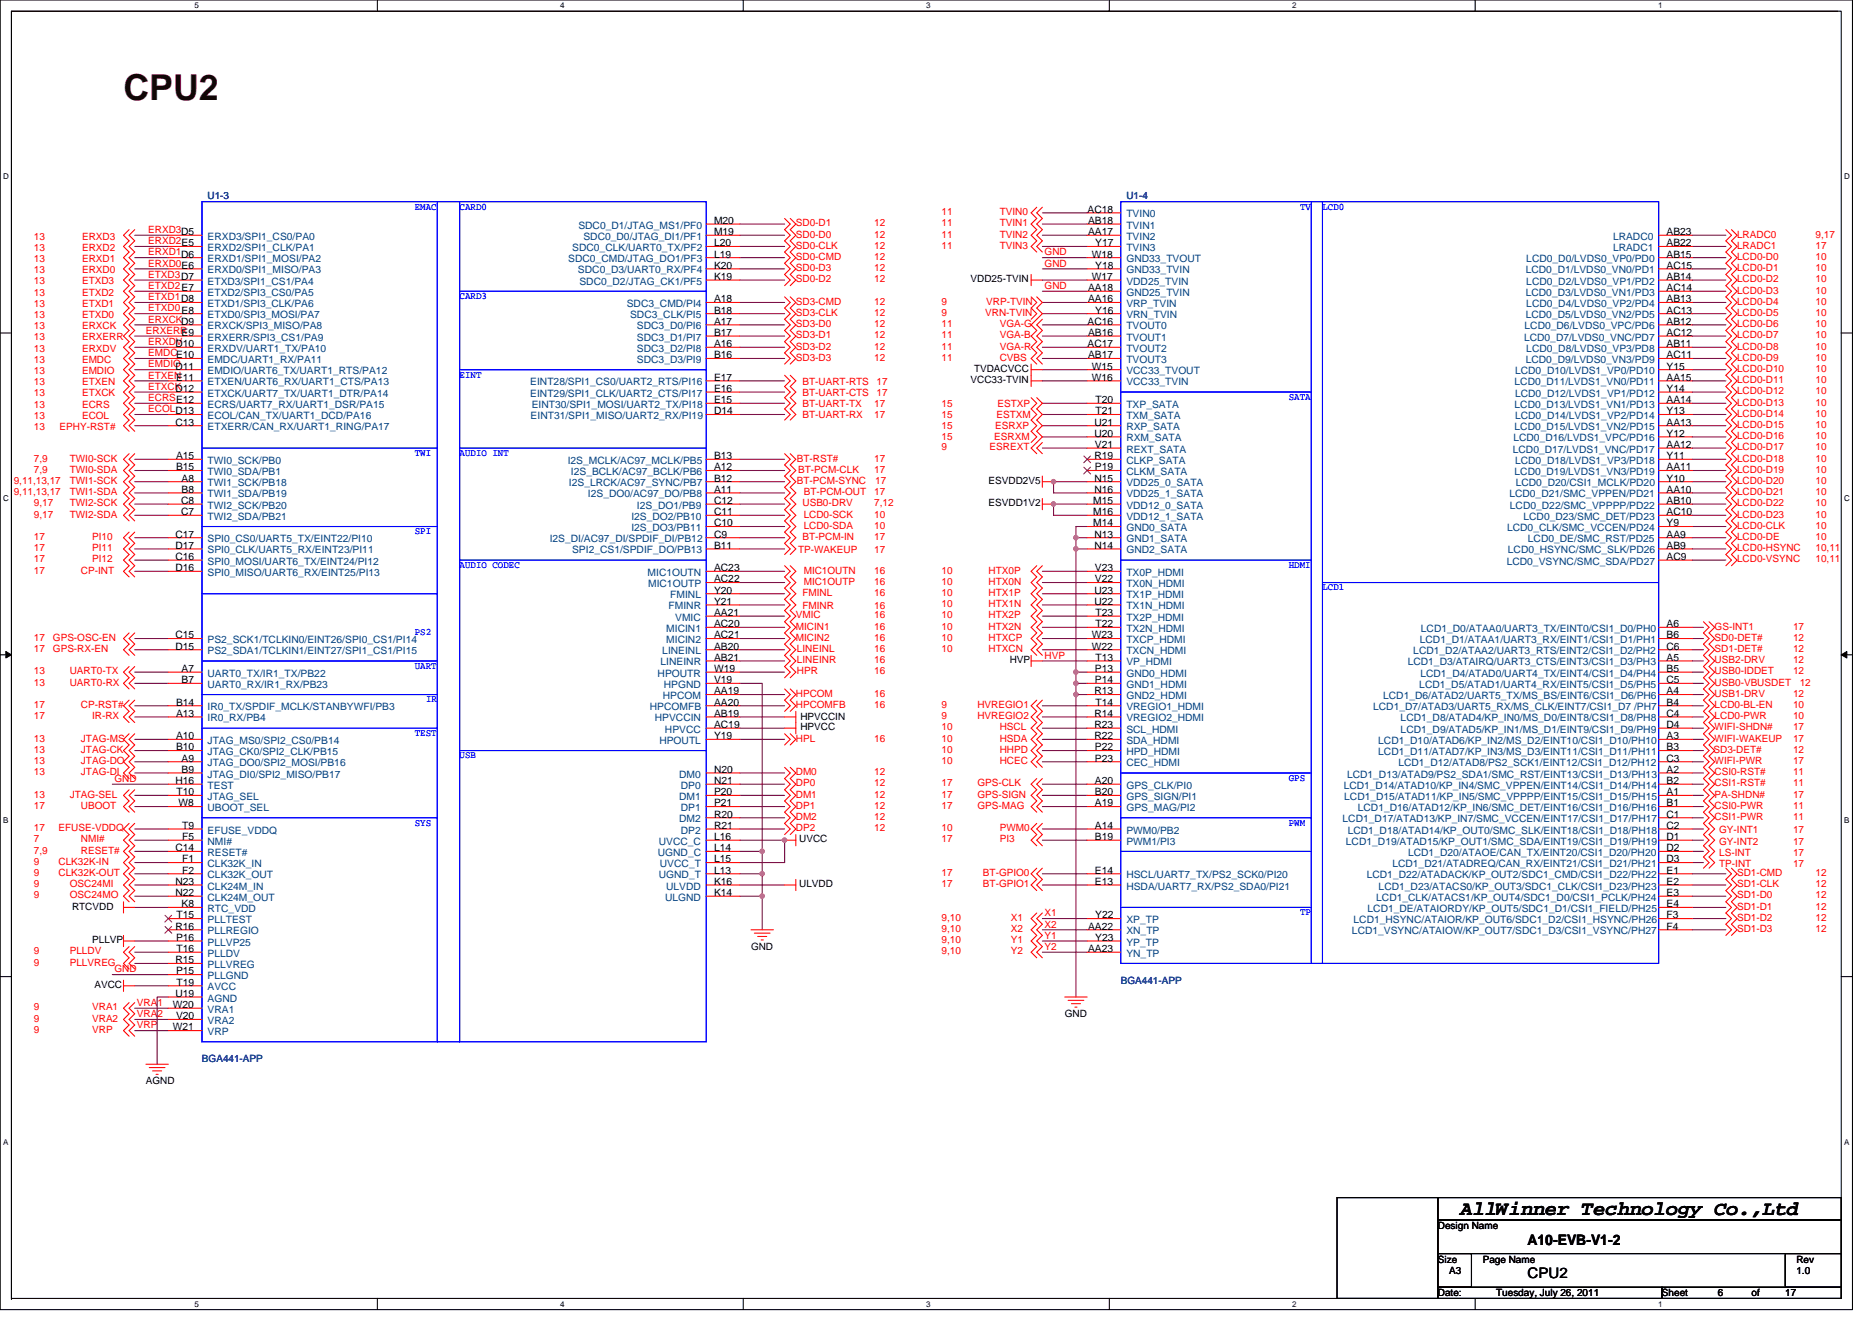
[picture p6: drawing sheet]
<svg xmlns="http://www.w3.org/2000/svg" width="297mm" height="210mm" viewBox="0 0 297 210" stroke-linecap="round" stroke-linejoin="round" font-family="sans-serif">
<defs><g id="words">
<text font-size="5.7" fill="#400000" x="19.6" y="15.8">CPU2</text>
<text font-size="3.2" x="231.7" y="192.8">AllWinner Technology Co.,Ltd</text>
<g font-size="2.3">
<text x="242.4" y="197.5">A10-EVB-V1-2</text>
<text x="242.4" y="202.8">CPU2</text>
</g>
<g font-size="1.6" fill="#000080">
<text x="32.9" y="31.6">U1-3</text>
<text x="178.7" y="31.6">U1-4</text>
<text x="177.8" y="156.1">BGA441-APP</text>
<text x="32" y="168.6">BGA441-APP</text>
</g>
<g font-size="1.6" fill="#00f">
<text x="65.8" y="33.3">EMAC</text>
<text x="72.9" y="33.3">CARD0</text>
<text x="206.3" y="33.3">TV</text>
<text x="209.8" y="33.3">LCD0</text>
<text x="72.9" y="47.5">CARD3</text>
<text x="72.9" y="59.9">EINT</text>
<text x="204.5" y="63.5">SATA</text>
<text x="65.8" y="72.4">TWI</text>
<text x="72.9" y="72.4">AUDIO INT</text>
<text x="65.8" y="84.8">SPI</text>
<text x="72.9" y="90.1">AUDIO CODEC</text>
<text x="204.5" y="90.1">HDMI</text>
<text x="209.8" y="93.7">LCD1</text>
<text x="65.8" y="100.8">PS2</text>
<text x="65.8" y="106.2">UART</text>
<text x="67.6" y="111.5">IR</text>
<text x="65.8" y="116.8">TEST</text>
<text x="72.9" y="120.4">USB</text>
<text x="204.5" y="123.9">GPS</text>
<text x="65.8" y="131">SYS</text>
<text x="204.5" y="131">PWM</text>
<text x="206.3" y="145.3">TP</text>
</g>
<g font-size="1.6">
<text x="113.3" y="35.5">M20</text>
<text x="172.6" y="33.8">AC18</text>
<text x="172.7" y="35.5">AB18</text>
<text x="113.3" y="39.1">L20</text>
<text x="113.3" y="40.9">L19</text>
<text x="113.3" y="37.3">M19</text>
<text x="172.7" y="37.3">AA17</text>
<text x="173.2" y="40.9">W18</text>
<text x="173.8" y="39.1">Y17</text>
<text x="264.4" y="37.3">AB23</text>
<text x="264.4" y="39.1">AB22</text>
<text x="264.4" y="40.9">AB15</text>
<text x="113.3" y="48">A18</text>
<text x="113.3" y="44.4">K19</text>
<text x="113.3" y="42.7">K20</text>
<text x="154" y="44.8">VDD25-TVIN</text>
<text x="172.7" y="46.2">AA18</text>
<text x="172.7" y="48">AA16</text>
<text x="173.2" y="44.4">W17</text>
<text x="173.8" y="42.7">Y18</text>
<text x="264.4" y="44.4">AB14</text>
<text x="264.4" y="48">AB13</text>
<text x="264.4" y="42.7">AC15</text>
<text x="264.4" y="46.2">AC14</text>
<text x="28.8" y="53.3">E9</text>
<text x="113.3" y="49.8">B18</text>
<text x="113.3" y="51.5">A17</text>
<text x="113.3" y="53.3">B17</text>
<text x="172.6" y="51.5">AC16</text>
<text x="172.7" y="53.3">AB16</text>
<text x="173.8" y="49.8">Y16</text>
<text x="264.4" y="49.8">AC13</text>
<text x="264.4" y="51.5">AB12</text>
<text x="264.4" y="53.3">AC12</text>
<text x="27.9" y="55.1">D10</text>
<text x="27.9" y="58.7">D11</text>
<text x="113.3" y="55.1">A16</text>
<text x="113.3" y="56.9">B16</text>
<text x="154.6" y="59">TVDACVCC</text>
<text x="172.6" y="55.1">AC17</text>
<text x="172.7" y="56.9">AB17</text>
<text x="173.2" y="58.7">W15</text>
<text x="264.4" y="55.1">AB11</text>
<text x="264.4" y="56.9">AC11</text>
<text x="264.4" y="58.7">Y15</text>
<text x="27.9" y="62.2">D12</text>
<text x="27.9" y="60.4">E11</text>
<text x="113.3" y="64">E15</text>
<text x="113.3" y="65.8">D14</text>
<text x="113.3" y="60.4">E17</text>
<text x="113.3" y="62.2">E16</text>
<text x="154" y="60.8">VCC33-TVIN</text>
<text x="173.2" y="60.4">W16</text>
<text x="173.8" y="64">T20</text>
<text x="173.8" y="65.8">T21</text>
<text x="264.4" y="62.2">Y14</text>
<text x="264.4" y="65.8">Y13</text>
<text x="264.4" y="60.4">AA15</text>
<text x="264.4" y="64">AA14</text>
<text x="27.9" y="67.5">C13</text>
<text x="173.6" y="67.5">U21</text>
<text x="173.6" y="69.3">U20</text>
<text x="173.7" y="71.1">V21</text>
<text x="264.4" y="67.5">AA13</text>
<text x="264.4" y="69.3">Y12</text>
<text x="264.4" y="71.1">AA12</text>
<text x="27.9" y="72.9">A15</text>
<text x="27.9" y="74.7">B15</text>
<text x="28.8" y="76.4">A8</text>
<text x="113.3" y="74.7">A12</text>
<text x="113.3" y="76.4">B12</text>
<text x="113.3" y="72.9">B13</text>
<text x="156.9" y="76.8">ESVDD2V5</text>
<text x="173.6" y="72.9">R19</text>
<text x="173.6" y="76.4">N15</text>
<text x="173.7" y="74.7">P19</text>
<text x="264.4" y="76.4">Y10</text>
<text x="264.4" y="72.9">Y11</text>
<text x="264.4" y="74.7">AA11</text>
<text x="28.7" y="80">C8</text>
<text x="28.7" y="81.8">C7</text>
<text x="28.8" y="78.2">B8</text>
<text x="113.3" y="80">C12</text>
<text x="113.3" y="78.2">A11</text>
<text x="113.3" y="81.8">C11</text>
<text x="113.3" y="83.5">C10</text>
<text x="156.9" y="80.4">ESVDD1V2</text>
<text x="173.5" y="80">M15</text>
<text x="173.5" y="81.8">M16</text>
<text x="173.5" y="83.5">M14</text>
<text x="173.6" y="78.2">N16</text>
<text x="264.4" y="80">AB10</text>
<text x="264.4" y="78.2">AA10</text>
<text x="264.4" y="81.8">AC10</text>
<text x="264.4" y="83.5">Y9</text>
<text x="27.9" y="85.3">C17</text>
<text x="27.9" y="87.1">D17</text>
<text x="27.9" y="88.9">C16</text>
<text x="113.3" y="85.3">C9</text>
<text x="113.3" y="87.1">B11</text>
<text x="173.6" y="85.3">N13</text>
<text x="173.6" y="87.1">N14</text>
<text x="264.4" y="87.1">AB9</text>
<text x="264.4" y="88.9">AC9</text>
<text x="264.4" y="85.3">AA9</text>
<text x="27.9" y="90.7">D16</text>
<text x="113.3" y="94.2">Y20</text>
<text x="113.3" y="96">Y21</text>
<text x="113.3" y="92.4">AC22</text>
<text x="113.3" y="90.7">AC23</text>
<text x="173.6" y="94.2">U23</text>
<text x="173.6" y="96">U22</text>
<text x="173.7" y="90.7">V23</text>
<text x="173.7" y="92.4">V22</text>
<text x="27.9" y="101.3">C15</text>
<text x="113.3" y="97.8">AA21</text>
<text x="113.3" y="99.5">AC20</text>
<text x="113.3" y="101.3">AC21</text>
<text x="173.2" y="101.3">W23</text>
<text x="173.8" y="97.8">T23</text>
<text x="173.8" y="99.5">T22</text>
<text x="264.4" y="99.5">A6</text>
<text x="264.4" y="101.3">B6</text>
<text x="27.9" y="103.1">D15</text>
<text x="28.8" y="106.7">A7</text>
<text x="113.3" y="103.1">AB20</text>
<text x="113.3" y="104.9">AB21</text>
<text x="113.3" y="106.7">W19</text>
<text x="160.2" y="105.3">HVP</text>
<text x="173.2" y="103.1">W22</text>
<text x="173.7" y="106.7">P13</text>
<text x="173.8" y="104.9">T13</text>
<text x="264.4" y="104.9">A5</text>
<text x="264.4" y="103.1">C6</text>
<text x="264.4" y="106.7">B5</text>
<text x="27.9" y="112">B14</text>
<text x="27.9" y="113.8">A13</text>
<text x="28.8" y="108.4">B7</text>
<text x="113.3" y="110.2">AA19</text>
<text x="113.3" y="113.8">AB19</text>
<text x="113.3" y="112">AA20</text>
<text x="113.3" y="108.4">V19</text>
<text x="173.6" y="110.2">R13</text>
<text x="173.6" y="113.8">R14</text>
<text x="173.7" y="108.4">P14</text>
<text x="173.8" y="112">T14</text>
<text x="264.4" y="113.8">C4</text>
<text x="264.4" y="110.2">A4</text>
<text x="264.4" y="112">B4</text>
<text x="264.4" y="108.4">C5</text>
<text x="27.9" y="117.3">A10</text>
<text x="27.9" y="119.1">B10</text>
<text x="113.3" y="117.3">Y19</text>
<text x="113.3" y="115.5">AC19</text>
<text x="127" y="115.9">HPVCC</text>
<text x="127" y="114.3">HPVCCIN</text>
<text x="173.6" y="115.5">R23</text>
<text x="173.6" y="117.3">R22</text>
<text x="173.7" y="119.1">P22</text>
<text x="264.4" y="115.5">D4</text>
<text x="264.4" y="117.3">A3</text>
<text x="264.4" y="119.1">B3</text>
<text x="27.9" y="124.4">H16</text>
<text x="28.8" y="120.9">A9</text>
<text x="28.8" y="122.7">B9</text>
<text x="113.3" y="124.4">N21</text>
<text x="113.3" y="122.7">N20</text>
<text x="173.7" y="124.4">A20</text>
<text x="173.7" y="120.9">P23</text>
<text x="264.4" y="124.4">B2</text>
<text x="264.4" y="120.9">C3</text>
<text x="264.4" y="122.7">A2</text>
<text x="28" y="126.2">T10</text>
<text x="28.3" y="128">W8</text>
<text x="28.9" y="131.6">T9</text>
<text x="113.3" y="128">P21</text>
<text x="113.3" y="131.6">R21</text>
<text x="113.3" y="126.2">P20</text>
<text x="113.3" y="129.8">R20</text>
<text x="173.7" y="126.2">B20</text>
<text x="173.7" y="128">A19</text>
<text x="173.7" y="131.6">A14</text>
<text x="264.4" y="126.2">A1</text>
<text x="264.4" y="129.8">C1</text>
<text x="264.4" y="128">B1</text>
<text x="264.4" y="131.6">C2</text>
<text x="27.9" y="135.1">C14</text>
<text x="28.9" y="133.3">F5</text>
<text x="28.9" y="136.9">F1</text>
<text x="113.3" y="136.9">L15</text>
<text x="113.3" y="133.3">L16</text>
<text x="113.3" y="135.1">L14</text>
<text x="126.8" y="133.7">UVCC</text>
<text x="173.7" y="133.3">B19</text>
<text x="264.4" y="133.3">D1</text>
<text x="264.4" y="136.9">D3</text>
<text x="264.4" y="135.1">D2</text>
<text x="27.9" y="140.4">N23</text>
<text x="27.9" y="142.2">N22</text>
<text x="28.8" y="144">K8</text>
<text x="28.9" y="138.7">F2</text>
<text x="113.3" y="138.7">L13</text>
<text x="113.3" y="140.4">K16</text>
<text x="113.3" y="142.2">K14</text>
<text x="126.8" y="140.8">ULVDD</text>
<text x="173.7" y="138.7">E14</text>
<text x="173.7" y="140.4">E13</text>
<text x="264.4" y="142.2">E3</text>
<text x="264.4" y="144">E4</text>
<text x="264.4" y="138.7">E1</text>
<text x="264.4" y="140.4">E2</text>
<text x="11.4" y="144.4">RTCVDD</text>
<text x="14.6" y="149.7">PLLVP</text>
<text x="27.9" y="147.6">R16</text>
<text x="27.9" y="149.3">P16</text>
<text x="28" y="145.8">T15</text>
<text x="172.7" y="147.6">AA22</text>
<text x="173.8" y="145.8">Y22</text>
<text x="173.8" y="149.3">Y23</text>
<text x="264.4" y="145.8">F3</text>
<text x="264.4" y="147.6">F4</text>
<text x="27.9" y="152.9">R15</text>
<text x="27.9" y="154.7">P15</text>
<text x="28" y="151.1">T16</text>
<text x="119.2" y="150.8">GND</text>
<text x="172.7" y="151.1">AA23</text>
<text x="15" y="156.8">AVCC</text>
<text x="27.4" y="160">W20</text>
<text x="27.9" y="158.2">U19</text>
<text x="27.9" y="161.8">V20</text>
<text x="28" y="156.4">T19</text>
<text x="168.9" y="161.4">GND</text>
<text x="27.4" y="163.6">W21</text>
<text x="23.2" y="172.1">AGND</text>
<text x="228.2" y="195.1">Design Name</text>
<text x="228.2" y="200.4">Size</text>
<text x="229.9" y="202.2">A3</text>
<text x="235.3" y="200.4">Page Name</text>
<text x="285" y="200.4">Rev</text>
<text x="285" y="202.2">1.0</text>
<text x="228.2" y="205.7">Date:</text>
<text x="237.4" y="205.7">Tuesday, July 26, 2011</text>
<text x="263.7" y="205.7">Sheet</text>
<text x="272.6" y="205.7">6</text>
<text x="277.9" y="205.7">of</text>
<text x="283.3" y="205.7">17</text>
</g>
<g font-size="1.6" fill="#f00">
<text x="126.3" y="35.9">SD0-D1</text>
<text x="138.7" y="35.9">12</text>
<text x="149.4" y="34.1">11</text>
<text x="149.4" y="35.9">11</text>
<text x="158.6" y="34.1">TVIN0</text>
<text x="158.6" y="35.9">TVIN1</text>
<text x="5.4" y="38">13</text>
<text x="5.4" y="39.8">13</text>
<text x="5.4" y="41.6">13</text>
<text x="13" y="38">ERXD3</text>
<text x="13" y="39.8">ERXD2</text>
<text x="13" y="41.6">ERXD1</text>
<text x="23.5" y="37">ERXD3D5</text>
<text x="23.5" y="38.8">ERXD2E5</text>
<text x="23.5" y="40.5">ERXD1D6</text>
<text x="126.3" y="37.7">SD0-D0</text>
<text x="126.3" y="39.5">SD0-CLK</text>
<text x="126.3" y="41.3">SD0-CMD</text>
<text x="138.7" y="37.7">12</text>
<text x="138.7" y="39.5">12</text>
<text x="138.7" y="41.3">12</text>
<text x="149.4" y="37.7">11</text>
<text x="149.4" y="39.5">11</text>
<text x="158.6" y="37.7">TVIN2</text>
<text x="158.6" y="39.5">TVIN3</text>
<text x="165.8" y="40.5">GND</text>
<text x="275.6" y="41.3">LCD0-D0</text>
<text x="275.6" y="37.7">LRADC0</text>
<text x="275.6" y="39.5">LRADC1</text>
<text x="288.1" y="41.3">10</text>
<text x="288.1" y="37.7">9,17</text>
<text x="288.1" y="39.5">17</text>
<text x="5.4" y="43.4">13</text>
<text x="5.4" y="45.1">13</text>
<text x="5.4" y="46.9">13</text>
<text x="13" y="43.4">ERXD0</text>
<text x="13" y="45.1">ETXD3</text>
<text x="13" y="46.9">ETXD2</text>
<text x="23.5" y="42.3">ERXD0E6</text>
<text x="23.5" y="44.1">ETXD3D7</text>
<text x="23.5" y="45.9">ETXD2E7</text>
<text x="23.5" y="47.6">ETXD1D8</text>
<text x="126.3" y="43">SD0-D3</text>
<text x="126.3" y="44.8">SD0-D2</text>
<text x="138.7" y="43">12</text>
<text x="138.7" y="44.8">12</text>
<text x="165.8" y="45.9">GND</text>
<text x="165.8" y="42.3">GND</text>
<text x="275.6" y="43">LCD0-D1</text>
<text x="275.6" y="44.8">LCD0-D2</text>
<text x="275.6" y="46.6">LCD0-D3</text>
<text x="288.1" y="43">10</text>
<text x="288.1" y="44.8">10</text>
<text x="288.1" y="46.6">10</text>
<text x="5.4" y="50.5">13</text>
<text x="5.4" y="52.3">13</text>
<text x="5.4" y="48.7">13</text>
<text x="13" y="50.5">ETXD0</text>
<text x="13" y="52.3">ERXCK</text>
<text x="13" y="48.7">ETXD1</text>
<text x="23.2" y="53">ERXERR</text>
<text x="23.5" y="49.4">ETXD0E8</text>
<text x="23.5" y="51.2">ERXCKD9</text>
<text x="126.3" y="48.4">SD3-CMD</text>
<text x="126.3" y="50.1">SD3-CLK</text>
<text x="126.3" y="51.9">SD3-D0</text>
<text x="126.3" y="53.7">SD3-D1</text>
<text x="138.7" y="48.4">12</text>
<text x="138.7" y="50.1">12</text>
<text x="138.7" y="51.9">12</text>
<text x="138.7" y="53.7">12</text>
<text x="149.4" y="50.1">9</text>
<text x="149.4" y="48.4">9</text>
<text x="149.4" y="51.9">11</text>
<text x="149.4" y="53.7">11</text>
<text x="156.3" y="50.1">VRN-TVIN</text>
<text x="156.5" y="48.4">VRP-TVIN</text>
<text x="158.6" y="51.9">VGA-G</text>
<text x="158.6" y="53.7">VGA-B</text>
<text x="275.6" y="48.4">LCD0-D4</text>
<text x="275.6" y="50.1">LCD0-D5</text>
<text x="275.6" y="51.9">LCD0-D6</text>
<text x="275.6" y="53.7">LCD0-D7</text>
<text x="288.1" y="48.4">10</text>
<text x="288.1" y="50.1">10</text>
<text x="288.1" y="51.9">10</text>
<text x="288.1" y="53.7">10</text>
<text x="5.4" y="55.8">13</text>
<text x="5.4" y="57.6">13</text>
<text x="5.4" y="59.4">13</text>
<text x="5.4" y="54">13</text>
<text x="13" y="55.8">ERXDV</text>
<text x="13" y="57.6">EMDC</text>
<text x="13" y="59.4">EMDIO</text>
<text x="13" y="54">ERXERR</text>
<text x="23.5" y="54.8">ERXDV</text>
<text x="23.5" y="56.5">EMDCE10</text>
<text x="23.5" y="58.3">EMDIO</text>
<text x="126.3" y="55.5">SD3-D2</text>
<text x="126.3" y="57.3">SD3-D3</text>
<text x="138.7" y="55.5">12</text>
<text x="138.7" y="57.3">12</text>
<text x="149.4" y="55.5">11</text>
<text x="149.4" y="57.3">11</text>
<text x="158.6" y="55.5">VGA-R</text>
<text x="158.6" y="57.3">CVBS</text>
<text x="275.6" y="55.5">LCD0-D8</text>
<text x="275.6" y="57.3">LCD0-D9</text>
<text x="275.6" y="59">LCD0-D10</text>
<text x="288.1" y="55.5">10</text>
<text x="288.1" y="57.3">10</text>
<text x="288.1" y="59">10</text>
<text x="5.4" y="61.2">13</text>
<text x="5.4" y="62.9">13</text>
<text x="5.4" y="64.7">13</text>
<text x="13" y="61.2">ETXEN</text>
<text x="13" y="62.9">ETXCK</text>
<text x="13" y="64.7">ECRS</text>
<text x="23.5" y="60.1">ETXEN</text>
<text x="23.5" y="61.9">ETXCK</text>
<text x="23.5" y="63.6">ECRSE12</text>
<text x="23.5" y="65.4">ECOLD13</text>
<text x="127.3" y="61.2">BT-UART-RTS</text>
<text x="127.3" y="62.9">BT-UART-CTS</text>
<text x="127.3" y="64.5">BT-UART-TX</text>
<text x="138.7" y="64.5">17</text>
<text x="139.1" y="61.2">17</text>
<text x="139.1" y="62.9">17</text>
<text x="149.4" y="64.5">15</text>
<text x="158.3" y="64.5">ESTXP</text>
<text x="275.6" y="60.8">LCD0-D11</text>
<text x="275.6" y="62.6">LCD0-D12</text>
<text x="275.6" y="64.4">LCD0-D13</text>
<text x="288.1" y="60.8">10</text>
<text x="288.1" y="62.6">10</text>
<text x="288.1" y="64.4">10</text>
<text x="5.4" y="68.3">13</text>
<text x="5.4" y="66.5">13</text>
<text x="9.5" y="68.3">EPHY-RST#</text>
<text x="13" y="66.5">ECOL</text>
<text x="127.3" y="66.3">BT-UART-RX</text>
<text x="138.7" y="66.3">17</text>
<text x="149.4" y="69.9">15</text>
<text x="149.4" y="68.1">15</text>
<text x="149.4" y="71.5">9</text>
<text x="149.4" y="66.3">15</text>
<text x="157" y="71.5">ESREXT</text>
<text x="157.8" y="69.9">ESRXM</text>
<text x="157.9" y="68.1">ESRXP</text>
<text x="158.1" y="66.3">ESTXM</text>
<text x="275.6" y="69.7">LCD0-D16</text>
<text x="275.6" y="71.5">LCD0-D17</text>
<text x="275.6" y="66.1">LCD0-D14</text>
<text x="275.6" y="67.9">LCD0-D15</text>
<text x="288.1" y="69.7">10</text>
<text x="288.1" y="71.5">10</text>
<text x="288.1" y="66.1">10</text>
<text x="288.1" y="67.9">10</text>
<text x="2.2" y="76.8">9,11,13,17</text>
<text x="5.4" y="73.3">7,9</text>
<text x="5.4" y="75">7,9</text>
<text x="11.1" y="73.3">TWI0-SCK</text>
<text x="11.1" y="75">TWI0-SDA</text>
<text x="11.1" y="76.8">TWI1-SCK</text>
<text x="126.4" y="76.8">BT-PCM-SYNC</text>
<text x="126.4" y="73.3">BT-RST#</text>
<text x="126.6" y="75">BT-PCM-CLK</text>
<text x="138.7" y="73.3">17</text>
<text x="138.7" y="75">17</text>
<text x="138.9" y="76.8">17</text>
<text x="275.6" y="73.3">LCD0-D18</text>
<text x="275.6" y="75">LCD0-D19</text>
<text x="275.6" y="76.8">LCD0-D20</text>
<text x="288.1" y="73.3">10</text>
<text x="288.1" y="75">10</text>
<text x="288.1" y="76.8">10</text>
<text x="2.2" y="78.6">9,11,13,17</text>
<text x="5.4" y="80.4">9,17</text>
<text x="5.4" y="82.1">9,17</text>
<text x="11.1" y="80.4">TWI2-SCK</text>
<text x="11.1" y="82.1">TWI2-SDA</text>
<text x="11.1" y="78.6">TWI1-SDA</text>
<text x="127.3" y="80.4">USB0-DRV</text>
<text x="127.5" y="78.6">BT-PCM-OUT</text>
<text x="127.5" y="82.1">LCD0-SCK</text>
<text x="127.5" y="83.9">LCD0-SDA</text>
<text x="138.7" y="82.1">10</text>
<text x="138.7" y="83.9">10</text>
<text x="138.7" y="80.4">7,12</text>
<text x="138.7" y="78.6">17</text>
<text x="275.6" y="83.9">LCD0-CLK</text>
<text x="275.6" y="78.6">LCD0-D21</text>
<text x="275.6" y="80.4">LCD0-D22</text>
<text x="275.6" y="82.1">LCD0-D23</text>
<text x="288.1" y="83.9">10</text>
<text x="288.1" y="78.6">10</text>
<text x="288.1" y="80.4">10</text>
<text x="288.1" y="82.1">10</text>
<text x="5.4" y="85.7">17</text>
<text x="5.4" y="87.5">17</text>
<text x="5.4" y="89.3">17</text>
<text x="14.6" y="85.7">PI10</text>
<text x="14.6" y="87.5">PI11</text>
<text x="14.6" y="89.3">PI12</text>
<text x="126.6" y="87.8">TP-WAKEUP</text>
<text x="127.3" y="85.7">BT-PCM-IN</text>
<text x="138.7" y="85.7">17</text>
<text x="138.7" y="87.8">17</text>
<text x="275.6" y="85.7">LCD0-DE</text>
<text x="275.6" y="87.5">LCD0-HSYNC</text>
<text x="275.6" y="89.3">LCD0-VSYNC</text>
<text x="288.1" y="87.5">10,11</text>
<text x="288.1" y="89.3">10,11</text>
<text x="288.1" y="85.7">10</text>
<text x="5.4" y="91">17</text>
<text x="12.8" y="91">CP-INT</text>
<text x="127.3" y="94.6">FMINL</text>
<text x="127.5" y="91">MIC1OUTN</text>
<text x="127.5" y="92.8">MIC1OUTP</text>
<text x="138.7" y="91">16</text>
<text x="138.7" y="92.8">16</text>
<text x="138.7" y="94.6">16</text>
<text x="149.4" y="91">10</text>
<text x="149.4" y="92.8">10</text>
<text x="149.4" y="94.6">10</text>
<text x="156.9" y="91">HTX0P</text>
<text x="156.9" y="92.8">HTX0N</text>
<text x="156.9" y="94.6">HTX1P</text>
<text x="5.4" y="101.7">17</text>
<text x="8.4" y="101.7">GPS-OSC-EN</text>
<text x="126.3" y="98.1">VMIC</text>
<text x="126.3" y="99.9">MICIN1</text>
<text x="126.3" y="101.7">MICIN2</text>
<text x="127.3" y="96.7">FMINR</text>
<text x="138.7" y="96.7">16</text>
<text x="138.7" y="98.1">16</text>
<text x="138.7" y="99.9">16</text>
<text x="138.7" y="101.7">16</text>
<text x="149.4" y="96.4">10</text>
<text x="149.4" y="98.1">10</text>
<text x="149.4" y="99.9">10</text>
<text x="149.4" y="101.7">10</text>
<text x="156.9" y="96.4">HTX1N</text>
<text x="156.9" y="98.1">HTX2P</text>
<text x="156.9" y="99.9">HTX2N</text>
<text x="156.9" y="101.7">HTXCP</text>
<text x="272.1" y="99.9">GS-INT1</text>
<text x="272.1" y="101.7">SD0-DET#</text>
<text x="284.5" y="99.9">17</text>
<text x="284.5" y="101.7">12</text>
<text x="5.4" y="103.5">17</text>
<text x="5.4" y="107">13</text>
<text x="8.4" y="103.5">GPS-RX-EN</text>
<text x="11.1" y="107">UART0-TX</text>
<text x="126.4" y="107">HPR</text>
<text x="126.4" y="103.5">LINEINL</text>
<text x="126.4" y="105.3">LINEINR</text>
<text x="138.7" y="107">16</text>
<text x="138.7" y="103.5">16</text>
<text x="138.7" y="105.3">16</text>
<text x="149.4" y="103.5">10</text>
<text x="156.9" y="103.5">HTXCN</text>
<text x="165.8" y="104.5">HVP</text>
<text x="272.1" y="103.5">SD1-DET#</text>
<text x="272.1" y="105.3">USB2-DRV</text>
<text x="272.1" y="107">USB0-IDDET</text>
<text x="284.5" y="103.5">12</text>
<text x="284.5" y="105.3">12</text>
<text x="284.5" y="107">12</text>
<text x="5.4" y="112.4">17</text>
<text x="5.4" y="108.8">13</text>
<text x="11.1" y="108.8">UART0-RX</text>
<text x="12.8" y="112.4">CP-RST#</text>
<text x="126.3" y="110.6">HPCOM</text>
<text x="126.3" y="112.4">HPCOMFB</text>
<text x="138.7" y="110.6">16</text>
<text x="138.7" y="112.4">16</text>
<text x="149.4" y="112.4">9</text>
<text x="155.1" y="112.4">HVREGIO1</text>
<text x="272.1" y="108.8">USB0-VBUSDET</text>
<text x="272.1" y="110.6">USB1-DRV</text>
<text x="272.1" y="112.4">LCD0-BL-EN</text>
<text x="284.5" y="112.4">10</text>
<text x="284.5" y="110.6">12</text>
<text x="285.6" y="108.8">12</text>
<text x="5.4" y="117.7">13</text>
<text x="5.4" y="119.5">13</text>
<text x="5.4" y="114.2">17</text>
<text x="12.8" y="117.7">JTAG-MS</text>
<text x="12.8" y="119.5">JTAG-CK</text>
<text x="14.6" y="114.2">IR-RX</text>
<text x="126.3" y="117.7">HPL</text>
<text x="138.7" y="117.7">16</text>
<text x="149.4" y="114.2">9</text>
<text x="149.4" y="115.9">10</text>
<text x="149.4" y="117.7">10</text>
<text x="149.4" y="119.5">10</text>
<text x="155.1" y="114.2">HVREGIO2</text>
<text x="158.6" y="115.9">HSCL</text>
<text x="158.6" y="117.7">HSDA</text>
<text x="158.6" y="119.5">HHPD</text>
<text x="271.9" y="119.5">SD3-DET#</text>
<text x="272.1" y="114.2">LCD0-PWR</text>
<text x="272.1" y="115.9">WIFI-SHDN#</text>
<text x="272.1" y="117.7">WIFI-WAKEUP</text>
<text x="284.5" y="119.5">12</text>
<text x="284.5" y="114.2">10</text>
<text x="284.5" y="115.9">17</text>
<text x="284.5" y="117.7">17</text>
<text x="5.4" y="121.3">13</text>
<text x="5.4" y="123">13</text>
<text x="12.8" y="121.3">JTAG-DO</text>
<text x="12.8" y="123">JTAG-DI</text>
<text x="18.2" y="124.1">GND</text>
<text x="126.3" y="123">DM0</text>
<text x="126.3" y="124.8">DP0</text>
<text x="138.7" y="123">12</text>
<text x="138.7" y="124.8">12</text>
<text x="149.4" y="124.8">17</text>
<text x="149.4" y="121.3">10</text>
<text x="155.1" y="124.8">GPS-CLK</text>
<text x="158.6" y="121.3">HCEC</text>
<text x="272.1" y="121.3">WIFI-PWR</text>
<text x="272.1" y="123">CSI0-RST#</text>
<text x="272.1" y="124.8">CSI1-RST#</text>
<text x="284.5" y="123">11</text>
<text x="284.5" y="124.8">11</text>
<text x="284.5" y="121.3">17</text>
<text x="5.4" y="131.9">17</text>
<text x="5.4" y="128.4">17</text>
<text x="5.4" y="126.6">13</text>
<text x="9.3" y="131.9">EFUSE-VDDQ</text>
<text x="11.1" y="126.6">JTAG-SEL</text>
<text x="12.8" y="128.4">UBOOT</text>
<text x="126.3" y="130.2">DM2</text>
<text x="126.3" y="131.9">DP2</text>
<text x="126.3" y="126.6">DM1</text>
<text x="126.3" y="128.4">DP1</text>
<text x="138.7" y="130.2">12</text>
<text x="138.7" y="131.9">12</text>
<text x="138.7" y="126.6">12</text>
<text x="138.7" y="128.4">12</text>
<text x="149.4" y="126.6">17</text>
<text x="149.4" y="128.4">17</text>
<text x="149.4" y="131.9">10</text>
<text x="155.1" y="126.6">GPS-SIGN</text>
<text x="155.1" y="128.4">GPS-MAG</text>
<text x="158.6" y="131.9">PWM0</text>
<text x="272.1" y="128.4">CSI0-PWR</text>
<text x="272.1" y="130.2">CSI1-PWR</text>
<text x="272.1" y="126.6">PA-SHDN#</text>
<text x="284.5" y="128.4">11</text>
<text x="284.5" y="130.2">11</text>
<text x="284.5" y="126.6">17</text>
<text x="5.4" y="137.3">9</text>
<text x="5.4" y="135.5">7,9</text>
<text x="5.4" y="133.7">7</text>
<text x="9.3" y="137.3">CLK32K-IN</text>
<text x="12.8" y="135.5">RESET#</text>
<text x="12.8" y="133.7">NMI#</text>
<text x="149.4" y="133.7">17</text>
<text x="158.6" y="133.7">PI3</text>
<text x="272.8" y="132.3">GY-INT1</text>
<text x="272.8" y="134">GY-INT2</text>
<text x="272.8" y="135.8">LS-INT</text>
<text x="272.8" y="137.6">TP-INT</text>
<text x="284.5" y="132.3">17</text>
<text x="284.5" y="134">17</text>
<text x="284.5" y="135.8">17</text>
<text x="284.5" y="137.6">17</text>
<text x="5.4" y="139">9</text>
<text x="5.4" y="140.8">9</text>
<text x="5.4" y="142.6">9</text>
<text x="9.3" y="139">CLK32K-OUT</text>
<text x="11.1" y="140.8">OSC24MI</text>
<text x="11.1" y="142.6">OSC24MO</text>
<text x="149.4" y="139">17</text>
<text x="149.4" y="140.8">17</text>
<text x="156" y="139">BT-GPIO0</text>
<text x="156" y="140.8">BT-GPIO1</text>
<text x="275.6" y="139">SD1-CMD</text>
<text x="275.6" y="142.6">SD1-D0</text>
<text x="275.6" y="140.8">SD1-CLK</text>
<text x="288.1" y="139">12</text>
<text x="288.1" y="142.6">12</text>
<text x="288.1" y="140.8">12</text>
<text x="149.4" y="146.2">9,10</text>
<text x="149.4" y="147.9">9,10</text>
<text x="149.4" y="149.7">9,10</text>
<text x="160.4" y="146.2">X1</text>
<text x="160.4" y="147.9">X2</text>
<text x="160.4" y="149.7">Y1</text>
<text x="165.8" y="147.2">X2</text>
<text x="165.8" y="145.4">X1</text>
<text x="165.8" y="149">Y1</text>
<text x="275.6" y="146.2">SD1-D2</text>
<text x="275.6" y="144.4">SD1-D1</text>
<text x="275.6" y="147.9">SD1-D3</text>
<text x="288.1" y="146.2">12</text>
<text x="288.1" y="144.4">12</text>
<text x="288.1" y="147.9">12</text>
<text x="5.4" y="151.5">9</text>
<text x="5.4" y="153.3">9</text>
<text x="11.1" y="151.5">PLLDV</text>
<text x="11.1" y="153.3">PLLVREG</text>
<text x="18.2" y="154.3">GND</text>
<text x="149.4" y="151.5">9,10</text>
<text x="160.4" y="151.5">Y2</text>
<text x="165.8" y="150.8">Y2</text>
<text x="5.4" y="160.4">9</text>
<text x="14.6" y="160.4">VRA1</text>
<text x="21.7" y="159.7">VRA1</text>
<text x="21.7" y="161.4">VRA2</text>
<text x="5.4" y="162.2">9</text>
<text x="5.4" y="163.9">9</text>
<text x="14.6" y="162.2">VRA2</text>
<text x="14.6" y="163.9">VRP</text>
<text x="21.7" y="163.2">VRP</text>
</g>
<g font-size="1.6" fill="#004080">
<text x="178.7" y="34.5">TVIN0</text>
<text x="32.9" y="38.1">ERXD3/SPI1_CS0/PA0</text>
<text x="32.9" y="39.8">ERXD2/SPI1_CLK/PA1</text>
<text x="32.9" y="41.6">ERXD1/SPI1_MOSI/PA2</text>
<text x="90.2" y="41.6">SDC0_CMD/JTAG_DO1/PF3</text>
<text x="90.8" y="39.8">SDC0_CLK/UART0_TX/PF2</text>
<text x="91.8" y="36.3">SDC0_D1/JTAG_MS1/PF0</text>
<text x="92.6" y="38.1">SDC0_D0/JTAG_DI1/PF1</text>
<text x="178.7" y="36.3">TVIN1</text>
<text x="178.7" y="38.1">TVIN2</text>
<text x="178.7" y="39.8">TVIN3</text>
<text x="178.7" y="41.6">GND33_TVOUT</text>
<text x="242.2" y="41.6">LCD0_D0/LVDS0_VP0/PD0</text>
<text x="255.9" y="38.1">LRADC0</text>
<text x="255.9" y="39.8">LRADC1</text>
<text x="32.9" y="43.4">ERXD0/SPI1_MISO/PA3</text>
<text x="32.9" y="45.2">ETXD3/SPI1_CS1/PA4</text>
<text x="32.9" y="46.9">ETXD2/SPI3_CS0/PA5</text>
<text x="91.7" y="43.4">SDC0_D3/UART0_RX/PF4</text>
<text x="91.9" y="45.2">SDC0_D2/JTAG_CK1/PF5</text>
<text x="178.7" y="43.4">GND33_TVIN</text>
<text x="178.7" y="45.2">VDD25_TVIN</text>
<text x="178.7" y="46.9">GND25_TVIN</text>
<text x="242.1" y="43.4">LCD0_D1/LVDS0_VN0/PD1</text>
<text x="242.1" y="46.9">LCD0_D3/LVDS0_VN1/PD3</text>
<text x="242.2" y="45.2">LCD0_D2/LVDS0_VP1/PD2</text>
<text x="32.9" y="48.7">ETXD1/SPI3_CLK/PA6</text>
<text x="32.9" y="50.5">ETXD0/SPI3_MOSI/PA7</text>
<text x="32.9" y="52.3">ERXCK/SPI3_MISO/PA8</text>
<text x="99.5" y="48.7">SDC3_CMD/PI4</text>
<text x="100" y="50.5">SDC3_CLK/PI5</text>
<text x="101.1" y="52.3">SDC3_D0/PI6</text>
<text x="178.7" y="48.7">VRP_TVIN</text>
<text x="178.7" y="50.5">VRN_TVIN</text>
<text x="178.7" y="52.3">TVOUT0</text>
<text x="241.9" y="52.3">LCD0_D6/LVDS0_VPC/PD6</text>
<text x="242.1" y="50.5">LCD0_D5/LVDS0_VN2/PD5</text>
<text x="242.2" y="48.7">LCD0_D4/LVDS0_VP2/PD4</text>
<text x="32.9" y="54.1">ERXERR/SPI3_CS1/PA9</text>
<text x="32.9" y="55.8">ERXDV/UART1_TX/PA10</text>
<text x="32.9" y="57.6">EMDC/UART1_RX/PA11</text>
<text x="32.9" y="59.4">EMDIO/UART6_TX/UART1_RTS/PA12</text>
<text x="101.1" y="54.1">SDC3_D1/PI7</text>
<text x="101.1" y="55.8">SDC3_D2/PI8</text>
<text x="101.1" y="57.6">SDC3_D3/PI9</text>
<text x="178.7" y="54.1">TVOUT1</text>
<text x="178.7" y="55.8">TVOUT2</text>
<text x="178.7" y="57.6">TVOUT3</text>
<text x="178.7" y="59.4">VCC33_TVOUT</text>
<text x="240.4" y="59.4">LCD0_D10/LVDS1_VP0/PD10</text>
<text x="241.8" y="54.1">LCD0_D7/LVDS0_VNC/PD7</text>
<text x="242.1" y="57.6">LCD0_D9/LVDS0_VN3/PD9</text>
<text x="242.2" y="55.8">LCD0_D8/LVDS0_VP3/PD8</text>
<text x="32.9" y="61.2">ETXEN/UART6_RX/UART1_CTS/PA13</text>
<text x="32.9" y="62.9">ETXCK/UART7_TX/UART1_DTR/PA14</text>
<text x="32.9" y="64.7">ECRS/UART7_RX/UART1_DSR/PA15</text>
<text x="84.1" y="61.2">EINT28/SPI1_CS0/UART2_RTS/PI16</text>
<text x="84.1" y="62.9">EINT29/SPI1_CLK/UART2_CTS/PI17</text>
<text x="84.4" y="64.7">EINT30/SPI1_MOSI/UART2_TX/PI18</text>
<text x="178.7" y="61.2">VCC33_TVIN</text>
<text x="178.7" y="64.7">TXP_SATA</text>
<text x="240.3" y="61.2">LCD0_D11/LVDS1_VN0/PD11</text>
<text x="240.3" y="64.7">LCD0_D13/LVDS1_VN1/PD13</text>
<text x="240.4" y="62.9">LCD0_D12/LVDS1_VP1/PD12</text>
<text x="32.9" y="66.5">ECOL/CAN_TX/UART1_DCD/PA16</text>
<text x="32.9" y="68.3">ETXERR/CAN_RX/UART1_RING/PA17</text>
<text x="84.2" y="66.5">EINT31/SPI1_MISO/UART2_RX/PI19</text>
<text x="178.7" y="66.5">TXM_SATA</text>
<text x="178.7" y="68.3">RXP_SATA</text>
<text x="178.7" y="70.1">RXM_SATA</text>
<text x="178.7" y="71.8">REXT_SATA</text>
<text x="240" y="71.8">LCD0_D17/LVDS1_VNC/PD17</text>
<text x="240.1" y="70.1">LCD0_D16/LVDS1_VPC/PD16</text>
<text x="240.3" y="68.3">LCD0_D15/LVDS1_VN2/PD15</text>
<text x="240.4" y="66.5">LCD0_D14/LVDS1_VP2/PD14</text>
<text x="32.9" y="73.6">TWI0_SCK/PB0</text>
<text x="32.9" y="75.4">TWI0_SDA/PB1</text>
<text x="32.9" y="77.2">TWI1_SCK/PB18</text>
<text x="90.1" y="73.6">I2S_MCLK/AC97_MCLK/PB5</text>
<text x="90.3" y="77.2">I2S_LRCK/AC97_SYNC/PB7</text>
<text x="90.6" y="75.4">I2S_BCLK/AC97_BCLK/PB6</text>
<text x="178.7" y="73.6">CLKP_SATA</text>
<text x="178.7" y="75.4">CLKM_SATA</text>
<text x="178.7" y="77.2">VDD25_0_SATA</text>
<text x="240.3" y="75.4">LCD0_D19/LVDS1_VN3/PD19</text>
<text x="240.4" y="73.6">LCD0_D18/LVDS1_VP3/PD18</text>
<text x="240.5" y="77.2">LCD0_D20/CSI1_MCLK/PD20</text>
<text x="32.9" y="79">TWI1_SDA/PB19</text>
<text x="32.9" y="80.7">TWI2_SCK/PB20</text>
<text x="32.9" y="82.5">TWI2_SDA/PB21</text>
<text x="93.3" y="79">I2S_DO0/AC97_DO/PB8</text>
<text x="100.2" y="82.5">I2S_DO2/PB10</text>
<text x="101.1" y="80.7">I2S_DO1/PB9</text>
<text x="178.7" y="79">VDD25_1_SATA</text>
<text x="178.7" y="80.7">VDD12_0_SATA</text>
<text x="178.7" y="82.5">VDD12_1_SATA</text>
<text x="239.5" y="79">LCD0_D21/SMC_VPPEN/PD21</text>
<text x="239.6" y="80.7">LCD0_D22/SMC_VPPPP/PD22</text>
<text x="241.7" y="82.5">LCD0_D23/SMC_DET/PD23</text>
<text x="32.9" y="86.1">SPI0_CS0/UART5_TX/EINT22/PI10</text>
<text x="32.9" y="87.8">SPI0_CLK/UART5_RX/EINT23/PI11</text>
<text x="32.9" y="89.6">SPI0_MOSI/UART6_TX/EINT24/PI12</text>
<text x="87.2" y="86.1">I2S_DI/AC97_DI/SPDIF_DI/PB12</text>
<text x="90.8" y="87.8">SPI2_CS1/SPDIF_DO/PB13</text>
<text x="100.2" y="84.3">I2S_DO3/PB11</text>
<text x="178.7" y="84.3">GND0_SATA</text>
<text x="178.7" y="86.1">GND1_SATA</text>
<text x="178.7" y="87.8">GND2_SATA</text>
<text x="239.1" y="89.6">LCD0_VSYNC/SMC_SDA/PD27</text>
<text x="239.1" y="84.3">LCD0_CLK/SMC_VCCEN/PD24</text>
<text x="239.3" y="87.8">LCD0_HSYNC/SMC_SLK/PD26</text>
<text x="242.4" y="86.1">LCD0_DE/SMC_RST/PD25</text>
<text x="32.9" y="91.4">SPI0_MISO/UART6_RX/EINT25/PI13</text>
<text x="102.8" y="91.4">MIC1OUTN</text>
<text x="102.8" y="93.2">MIC1OUTP</text>
<text x="106.4" y="95">FMINL</text>
<text x="178.7" y="91.4">TX0P_HDMI</text>
<text x="178.7" y="93.2">TX0N_HDMI</text>
<text x="178.7" y="95">TX1P_HDMI</text>
<text x="105.7" y="100.3">MICIN1</text>
<text x="106.1" y="96.7">FMINR</text>
<text x="107.1" y="98.5">VMIC</text>
<text x="178.7" y="96.7">TX1N_HDMI</text>
<text x="178.7" y="98.5">TX2P_HDMI</text>
<text x="178.7" y="100.3">TX2N_HDMI</text>
<text x="225.5" y="100.3">LCD1_D0/ATAA0/UART3_TX/EINT0/CSI1_D0/PH0</text>
<text x="32.9" y="102.1">PS2_SCK1/TCLKIN0/EINT26/SPI0_CS1/PI14</text>
<text x="32.9" y="103.8">PS2_SDA1/TCLKIN1/EINT27/SPI1_CS1/PI15</text>
<text x="32.9" y="107.4">UART0_TX/IR1_TX/PB22</text>
<text x="104.3" y="107.4">HPOUTR</text>
<text x="104.8" y="105.6">LINEINR</text>
<text x="105.1" y="103.8">LINEINL</text>
<text x="105.7" y="102.1">MICIN2</text>
<text x="178.7" y="102.1">TXCP_HDMI</text>
<text x="178.7" y="103.8">TXCN_HDMI</text>
<text x="178.7" y="105.6">VP_HDMI</text>
<text x="178.7" y="107.4">GND0_HDMI</text>
<text x="223.4" y="105.6">LCD1_D3/ATAIRQ/UART3_CTS/EINT3/CSI1_D3/PH3</text>
<text x="224.3" y="103.8">LCD1_D2/ATAA2/UART3_RTS/EINT2/CSI1_D2/PH2</text>
<text x="225.3" y="102.1">LCD1_D1/ATAA1/UART3_RX/EINT1/CSI1_D1/PH1</text>
<text x="225.4" y="107.4">LCD1_D4/ATAD0/UART4_TX/EINT4/CSI1_D4/PH4</text>
<text x="32.9" y="109.2">UART0_RX/IR1_RX/PB23</text>
<text x="32.9" y="112.7">IR0_TX/SPDIF_MCLK/STANBYWFI/PB3</text>
<text x="103.1" y="112.7">HPCOMFB</text>
<text x="105.2" y="111">HPCOM</text>
<text x="105.3" y="109.2">HPGND</text>
<text x="178.7" y="109.2">GND1_HDMI</text>
<text x="178.7" y="111">GND2_HDMI</text>
<text x="178.7" y="112.7">VREGIO1_HDMI</text>
<text x="217.9" y="112.7">LCD1_D7/ATAD3/UART5_RX/MS_CLK/EINT7/CSI1_D7 /PH7</text>
<text x="219.5" y="111">LCD1_D6/ATAD2/UART5_TX/MS_BS/EINT6/CSI1_D6/PH6</text>
<text x="225.2" y="109.2">LCD1_D5/ATAD1/UART4_RX/EINT5/CSI1_D5/PH5</text>
<text x="32.9" y="114.5">IR0_RX/PB4</text>
<text x="32.9" y="118.1">JTAG_MS0/SPI2_CS0/PB14</text>
<text x="32.9" y="119.8">JTAG_CK0/SPI2_CLK/PB15</text>
<text x="103.9" y="114.5">HPVCCIN</text>
<text x="104.6" y="118.1">HPOUTL</text>
<text x="105.5" y="116.3">HPVCC</text>
<text x="178.7" y="114.5">VREGIO2_HDMI</text>
<text x="178.7" y="116.3">SCL_HDMI</text>
<text x="178.7" y="118.1">SDA_HDMI</text>
<text x="178.7" y="119.8">HPD_HDMI</text>
<text x="218.7" y="118.1">LCD1_D10/ATAD6/KP_IN2/MS_D2/EINT10/CSI1_D10/PH10</text>
<text x="218.7" y="119.8">LCD1_D11/ATAD7/KP_IN3/MS_D3/EINT11/CSI1_D11/PH11</text>
<text x="222.2" y="114.5">LCD1_D8/ATAD4/KP_IN0/MS_D0/EINT8/CSI1_D8/PH8</text>
<text x="222.2" y="116.3">LCD1_D9/ATAD5/KP_IN1/MS_D1/EINT9/CSI1_D9/PH9</text>
<text x="32.9" y="121.6">JTAG_DO0/SPI2_MOSI/PB16</text>
<text x="32.9" y="123.4">JTAG_DI0/SPI2_MISO/PB17</text>
<text x="32.9" y="125.2">TEST</text>
<text x="107.8" y="123.4">DM0</text>
<text x="108" y="125.2">DP0</text>
<text x="178.7" y="125.2">GPS_CLK/PI0</text>
<text x="178.7" y="121.6">CEC_HDMI</text>
<text x="213.2" y="125.2">LCD1_D14/ATAD10/KP_IN4/SMC_VPPEN/EINT14/CSI1_D14/PH14</text>
<text x="213.7" y="123.4">LCD1_D13/ATAD9/PS2_SDA1/SMC_RST/EINT13/CSI1_D13/PH13</text>
<text x="221.9" y="121.6">LCD1_D12/ATAD8/PS2_SCK1/EINT12/CSI1_D12/PH12</text>
<text x="32.9" y="127">JTAG_SEL</text>
<text x="32.9" y="128.7">UBOOT_SEL</text>
<text x="107.8" y="127">DM1</text>
<text x="107.8" y="130.5">DM2</text>
<text x="108" y="128.7">DP1</text>
<text x="178.7" y="127">GPS_SIGN/PI1</text>
<text x="178.7" y="128.7">GPS_MAG/PI2</text>
<text x="213" y="130.5">LCD1_D17/ATAD13/KP_IN7/SMC_VCCEN/EINT17/CSI1_D17/PH17</text>
<text x="213.3" y="127">LCD1_D15/ATAD11/KP_IN5/SMC_VPPPP/EINT15/CSI1_D15/PH15</text>
<text x="215.5" y="128.7">LCD1_D16/ATAD12/KP_IN6/SMC_DET/EINT16/CSI1_D16/PH16</text>
<text x="32.9" y="132.3">EFUSE_VDDQ</text>
<text x="32.9" y="134.1">NMI#</text>
<text x="32.9" y="135.8">RESET#</text>
<text x="32.9" y="137.6">CLK32K_IN</text>
<text x="104.4" y="135.8">UGND_C</text>
<text x="104.5" y="134.1">UVCC_C</text>
<text x="104.7" y="137.6">UVCC_T</text>
<text x="108" y="132.3">DP2</text>
<text x="178.7" y="132.3">PWM0/PB2</text>
<text x="178.7" y="134.1">PWM1/PI3</text>
<text x="213.6" y="134.1">LCD1_D19/ATAD15/KP_OUT1/SMC_SDA/EINT19/CSI1_D19/PH19</text>
<text x="213.8" y="132.3">LCD1_D18/ATAD14/KP_OUT0/SMC_SLK/EINT18/CSI1_D18/PH18</text>
<text x="220.9" y="137.6">LCD1_D21/ATADREQ/CAN_RX/EINT21/CSI1_D21/PH21</text>
<text x="223.4" y="135.8">LCD1_D20/ATAOE/CAN_TX/EINT20/CSI1_D20/PH20</text>
<text x="32.9" y="139.4">CLK32K_OUT</text>
<text x="32.9" y="141.2">CLK24M_IN</text>
<text x="32.9" y="143">CLK24M_OUT</text>
<text x="104.5" y="139.4">UGND_T</text>
<text x="105.5" y="143">ULGND</text>
<text x="105.7" y="141.2">ULVDD</text>
<text x="178.7" y="139.4">HSCL/UART7_TX/PS2_SCK0/PI20</text>
<text x="178.7" y="141.2">HSDA/UART7_RX/PS2_SDA0/PI21</text>
<text x="216.9" y="139.4">LCD1_D22/ATADACK/KP_OUT2/SDC1_CMD/CSI1_D22/PH22</text>
<text x="218.4" y="143">LCD1_CLK/ATACS1/KP_OUT4/SDC1_D0/CSI1_PCLK/PH24</text>
<text x="218.8" y="141.2">LCD1_D23/ATACS0/KP_OUT3/SDC1_CLK/CSI1_D23/PH23</text>
<text x="32.9" y="144.7">RTC_VDD</text>
<text x="32.9" y="146.5">PLLTEST</text>
<text x="32.9" y="148.3">PLLREGIO</text>
<text x="178.7" y="146.5">XP_TP</text>
<text x="178.7" y="148.3">XN_TP</text>
<text x="214.5" y="148.3">LCD1_VSYNC/ATAIOW/KP_OUT7/SDC1_D3/CSI1_VSYNC/PH27</text>
<text x="214.8" y="146.5">LCD1_HSYNC/ATAIOR/KP_OUT6/SDC1_D2/CSI1_HSYNC/PH26</text>
<text x="217" y="144.7">LCD1_DE/ATAIORDY/KP_OUT5/SDC1_D1/CSI1_FIELD/PH25</text>
<text x="32.9" y="150.1">PLLVP25</text>
<text x="32.9" y="151.8">PLLDV</text>
<text x="32.9" y="153.6">PLLVREG</text>
<text x="32.9" y="155.4">PLLGND</text>
<text x="178.7" y="150.1">YP_TP</text>
<text x="178.7" y="151.8">YN_TP</text>
<text x="32.9" y="157.2">AVCC</text>
<text x="32.9" y="159">AGND</text>
<text x="32.9" y="160.7">VRA1</text>
<text x="32.9" y="162.5">VRA2</text>
<text x="32.9" y="164.3">VRP</text>
</g>
<g font-size="1.3">
<text x="30.8" y="1.3">5</text>
<text x="88.9" y="1.3">4</text>
<text x="147" y="1.3">3</text>
<text x="205" y="1.3">2</text>
<text x="263.1" y="1.3">1</text>
<text x=".5" y="28.4">D</text>
<text x="292.6" y="28.4">D</text>
<text x=".5" y="79.5">C</text>
<text x="292.6" y="79.5">C</text>
<text x=".5" y="130.6">B</text>
<text x="292.6" y="130.6">B</text>
<text x=".5" y="181.7">A</text>
<text x="292.6" y="181.7">A</text>
<text x="30.8" y="207.4">5</text>
<text x="88.9" y="207.4">4</text>
<text x="147" y="207.4">3</text>
<text x="205" y="207.4">2</text>
<text x="263.1" y="207.4">1</text>
</g>
</g></defs>
<path d="M0 0h293.9v207.9h-293.9zM1.8 1.8h290.4v204.3h-290.4z" fill="none" stroke="#000" stroke-width=".17"/>
<g fill="#fff">
<path d="M30.8 .2h.7v1.4h-.7z"/>
<path d="M30.8 206.3h.7v1.4h-.7z"/>
</g>
<path d="M59.9 0v1.8M59.9 206.1v1.8" fill="none" stroke="#000" stroke-width=".17"/>
<g fill="#fff">
<path d="M88.9 .2h.7v1.4h-.7z"/>
<path d="M88.9 206.3h.7v1.4h-.7z"/>
</g>
<path d="M117.9 0v1.8M117.9 206.1v1.8" fill="none" stroke="#000" stroke-width=".17"/>
<g fill="#fff">
<path d="M147 .2h.7v1.4h-.7z"/>
<path d="M147 206.3h.7v1.4h-.7z"/>
</g>
<path d="M176 0v1.8M176 206.1v1.8" fill="none" stroke="#000" stroke-width=".17"/>
<g fill="#fff">
<path d="M205 .2h.7v1.4h-.7z"/>
<path d="M205 206.3h.7v1.4h-.7z"/>
</g>
<path d="M234.1 0v1.8M234.1 206.1v1.8" fill="none" stroke="#000" stroke-width=".17"/>
<g fill="#fff">
<path d="M263.1 .2h.7v1.4h-.7z"/>
<path d="M263.1 206.3h.7v1.4h-.7z"/>
<path d="M.5 27.3h.9v1.4h-.9z"/>
<path d="M292.6 27.3h.9v1.4h-.9z"/>
<path d="M.5 78.4h.9v1.4h-.9z"/>
<path d="M292.6 78.4h.9v1.4h-.9z"/>
</g>
<path d="M0 52.9h1.8M292.2 52.9h1.7" fill="none" stroke="#000" stroke-width=".17"/>
<g fill="#fff">
<path d="M.5 129.5h.8v1.4h-.8z"/>
<path d="M292.6 129.5h.9v1.4h-.9z"/>
</g>
<path d="M0 103.9h1.8M292.2 103.9h1.7" fill="none" stroke="#000" stroke-width=".17"/>
<path d="M.9 103.4l.9 .5-.9 .5zM292.2 103.9l.8-.5v1z" fill="#000" stroke="#000" stroke-width=".16"/>
<g fill="#fff">
<path d="M.5 180.5h.8v1.4h-.8z"/>
<path d="M292.6 180.5h.9v1.4h-.9z"/>
</g>
<path d="M291.6 1.8h-289.8v204.4M0 155h1.8M292.2 155h1.7M212.2 190.1h16v16h-16zM228.2 190.1h64v3.5h-64zM228.2 193.6h64v5.4h-64zM228.2 199h5.3v5.3h-5.3zM283.3 199h8.9v5.3h-8.9zM228.2 204.3h35.5v1.8h-35.5zM263.7 204.3h28.5v1.8h-28.5z" fill="none" stroke="#000" stroke-width=".17"/>
<g fill="none" stroke="#800040" stroke-width=".17">
<path d="M21.4 37.3h5.3M21.4 39.1h5.3M117.4 35.6h7.1M117.4 37.3h7.1M117.4 39.1h7.1M165.4 35.6h7.1M165.4 33.8h7.1M165.4 37.3h7.1M165.4 39.1h7.1M268.5 37.3h5.4M268.5 39.1h5.4M21.4 55.1h5.3"/>
<path d="M21.4 49.8h5.3M21.4 56.9h5.3M21.4 58.7h5.3M21.4 40.9h5.3M21.4 42.7h5.3M21.4 44.4h5.3M21.4 51.6h5.3M21.4 46.2h5.3M21.4 53.3h5.3M21.4 48h5.3M117.4 42.7h7.1M117.4 44.4h7.1"/>
<path d="M117.4 48h7.1M117.4 49.8h7.1M117.4 51.6h7.1M117.4 53.3h7.1M117.4 40.9h7.1M117.4 55.1h7.1M117.4 56.9h7.1M165.4 44.4h7.1M165.4 49.8h7.1M165.4 48h7.1M165.4 40.9h7.1M165.4 46.2h7.1"/>
<path d="M165.4 58.7h7.1M165.4 42.7h7.1M165.4 51.6h7.1M165.4 53.3h7.1M165.4 55.1h7.1M165.4 56.9h7.1M268.5 49.8h5.4M268.5 51.6h5.4M268.5 53.3h5.4M268.5 55.1h5.4M268.5 56.9h5.4M268.5 58.7h5.4"/>
<path d="M268.5 40.9h5.4M268.5 42.7h5.4M268.5 44.4h5.4M268.5 46.2h5.4M268.5 48h5.4M21.4 72.9h5.3M21.4 74.7h5.3M21.4 76.5h5.3M21.4 78.2h5.3M21.4 60.5h5.3M21.4 62.2h5.3M21.4 64h5.3"/>
<path d="M21.4 65.8h5.3M21.4 67.6h5.3M117.4 74.7h7.1M117.4 65.8h7.1M117.4 60.5h7.1M117.4 62.2h7.1M117.4 64h7.1M117.4 76.5h7.1M117.4 78.2h7.1M117.4 72.9h7.1M165.4 60.5h7.1M165.4 71.1h7.1"/>
<path d="M165.4 64h7.1M165.4 65.8h7.1M165.4 67.6h7.1M165.4 69.3h7.1M172.5 76.5h-5.3v1.7h5.3M268.5 74.7h5.4M268.5 76.5h5.4M268.5 78.2h5.4M268.5 60.5h5.4M268.5 62.2h5.4M268.5 64h5.4M268.5 65.8h5.4"/>
<path d="M268.5 67.6h5.4M268.5 69.3h5.4M268.5 71.1h5.4M268.5 72.9h5.4M21.4 85.3h5.3M21.4 87.1h5.3M21.4 88.9h5.3M21.4 90.7h5.3M21.4 80h5.3M21.4 81.8h5.3M117.4 81.8h7.1M117.4 90.7h7.1"/>
<path d="M117.4 83.6h7.1M117.4 85.3h7.1M117.4 87.1h7.1M117.4 97.8h7.1M117.4 99.6h7.1M117.4 80h7.1M117.4 92.5h7.1M117.4 94.2h7.1M117.4 96h7.1M165.4 99.6h7.1M165.4 92.5h7.1M165.4 90.7h7.1"/>
<path d="M165.4 94.2h7.1M165.4 96h7.1M165.4 97.8h7.1M172.5 85.3h-1.8v1.8M172.5 87.1h-1.8v19.6M172.5 83.6h-1.8v1.7M172.5 80h-5.3v1.8h5.3M268.5 99.6h1.8M268.5 80h5.4M268.5 81.8h5.4M268.5 83.6h5.4M268.5 85.3h5.4"/>
<path d="M268.5 87.1h5.4M268.5 88.9h5.4M21.4 106.7h5.3M21.4 108.5h5.3M21.4 113.8h5.3M21.4 117.3h5.3M21.4 103.1h5.3M21.4 101.3h5.3M21.4 119.1h5.3M21.4 112h5.3M117.4 104.9h7.1M117.4 103.1h7.1"/>
<path d="M117.4 108.5h3.5v26.6M117.4 110.2h7.1M117.4 112h7.1M117.4 113.8h7.1M117.4 115.6h7.1M117.4 117.3h7.1M117.4 106.7h7.1M117.4 101.3h7.1M165.4 101.3h7.1M165.4 103.1h7.1M165.4 104.9h7.1M165.4 112h7.1"/>
<path d="M165.4 113.8h7.1M165.4 119.1h7.1M165.4 115.6h7.1M165.4 117.3h7.1M172.5 106.7h-1.8v1.8M172.5 108.5h-1.8v1.7M172.5 110.2h-1.8v48M268.5 106.7h1.8M268.5 108.5h1.8M268.5 110.2h1.8M268.5 112h1.8M268.5 113.8h1.8"/>
<path d="M268.5 101.3h1.8M268.5 115.6h1.8M268.5 103.1h1.8M268.5 117.3h1.8M268.5 104.9h1.8M268.5 119.1h1.8M17.8 124.5h8.9M21.4 133.3h5.3M21.4 135.1h5.3M21.4 136.9h5.3M21.4 138.7h5.3M21.4 120.9h5.3"/>
<path d="M21.4 122.7h5.3M21.4 126.2h5.3M21.4 128h5.3M21.4 131.6h5.3M117.4 135.1h3.5v3.6M117.4 138.7h3.5v3.5M117.4 133.3h7.1v3.6h-7.1M117.4 122.7h7.1M117.4 124.5h7.1M117.4 126.2h7.1M117.4 128h7.1M117.4 129.8h7.1"/>
<path d="M117.4 131.6h7.1M165.4 138.7h7.1M165.4 131.6h7.1M165.4 120.9h7.1M165.4 126.2h7.1M165.4 128h7.1M165.4 124.5h7.1M165.4 133.3h7.1M268.5 120.9h1.8M268.5 122.7h1.8M268.5 124.5h1.8M268.5 128h1.8"/>
<path d="M268.5 126.2h1.8M268.5 129.8h1.8M268.5 131.6h1.8M268.5 133.3h1.8M268.5 135.1h1.8M268.5 136.9h1.8M268.5 138.7h5.4M17.8 154.7h8.9M21.4 140.5h5.3M21.4 142.2h5.3M21.4 144h5.3M21.4 149.4h5.3"/>
<path d="M21.4 151.1h5.3M21.4 152.9h5.3M21.4 156.5h5.3M26.7 158.2h-1.8v10.7M117.4 142.2h3.5v5.4M117.4 140.5h7.1M165.4 140.5h7.1M165.4 147.6h7.1M165.4 145.8h7.1M165.4 149.4h7.1M165.4 151.1h7.1M268.5 142.2h5.4"/>
<path d="M268.5 144h5.4M268.5 145.8h5.4M268.5 147.6h5.4M268.5 140.5h5.4M21.4 160h5.3M21.4 161.8h5.3M21.4 163.6h5.3"/>
</g>
<g fill="#f0f" stroke="#f0f" stroke-width=".17">
<circle cx="170.7" cy="87.1" r=".35"/>
<circle cx="170.7" cy="106.7" r=".35"/>
<circle cx="170.7" cy="108.4" r=".35"/>
<circle cx="170.7" cy="110.2" r=".35"/>
<circle cx="170.7" cy="85.3" r=".35"/>
<circle cx="120.9" cy="138.7" r=".35"/>
<circle cx="124.5" cy="133.3" r=".35"/>
<circle cx="120.9" cy="142.2" r=".35"/>
<circle cx="120.9" cy="135.1" r=".35"/>
<circle cx="167.2" cy="76.4" r=".35"/>
<circle cx="167.2" cy="80" r=".35"/>
</g>
<g fill="none" stroke="#f00" stroke-width=".17">
<path d="M20.5 36.4l-.9 .9 .9 .9-.9 .9 .9 .9-.9 .9 .9 .9-.9 .9 .9 .9-.9 .8 .9 .9-.9 .9 .9 .9-.9 .9 .9 .9-.9 .9 .9 .9-.9 .9 .9 .9-.9 .8 .9 .9-.9 .9 .9 .9-.9 .9 .9 .9-.9 .9 .9 .9-.9 .9 .9 .8-.9 .9 .9 .9-.9 .9 .9 .9-.9 .9 .9 .9-.9 .9 .9 .9M21.4 36.4l-.9 .9 .9 .9-.9 .9 .9 .9-.9 .9 .9 .9-.9 .9 .9 .9-.9 .8 .9 .9-.9 .9 .9 .9-.9 .9 .9 .9-.9 .9 .9 .9-.9 .9 .9 .9-.9 .8 .9 .9-.9 .9 .9 .9-.9 .9 .9 .9-.9 .9 .9 .9-.9 .9 .9 .8-.9 .9 .9 .9-.9 .9 .9 .9-.9 .9 .9 .9-.9 .9 .9 .9M26.7 37.3h5.3M26.7 39.1h5.3M112.1 37.3h5.3M112.1 39.1h5.3M112.1 35.6h5.3M124.5 34.7l.9 .9-.9 .8 .9 .9-.9 .9 .9 .9-.9 .9 .9 .9-.9 .9 .9 .9-.9 .9 .9 .8-.9 .9M125.4 34.7l.9 .9-.9 .8 .9 .9-.9 .9 .9 .9-.9 .9 .9 .9-.9 .9 .9 .9-.9 .9 .9 .8-.9 .9M164.5 32.9l-.9 .9 .9 .9-.9 .9 .9 .8-.9 .9 .9 .9-.9 .9 .9 .9M165.4 32.9l-.9 .9 .9 .9-.9 .9 .9 .8-.9 .9 .9 .9-.9 .9 .9 .9M172.5 37.3h5.3"/>
<path d="M172.5 39.1h5.3M172.5 35.6h5.3M172.5 33.8h5.3M263.2 37.3h5.3M263.2 39.1h5.3M273.9 36.4l.8 .9-.8 .9 .8 .9-.8 .9 .8 .9-.8 .9 .8 .9-.8 .9 .8 .8-.8 .9 .8 .9-.8 .9 .8 .9-.8 .9 .8 .9-.8 .9 .8 .9-.8 .9 .8 .8-.8 .9 .8 .9-.8 .9 .8 .9-.8 .9 .8 .9-.8 .9 .8 .9-.8 .8 .8 .9-.8 .9 .8 .9-.8 .9 .8 .9-.8 .9 .8 .9-.8 .9 .8 .8-.8 .9 .8 .9-.8 .9 .8 .9-.8 .9 .8 .9-.8 .9 .8 .9-.8 .8 .8 .9-.8 .9 .8 .9-.8 .9 .8 .9-.8 .9 .8 .9-.8 .9 .8 .8-.8 .9 .8 .9-.8 .9 .8 .9-.8 .9M274.7 36.4l.9 .9-.9 .9 .9 .9-.9 .9 .9 .9-.9 .9 .9 .9-.9 .9 .9 .8-.9 .9 .9 .9-.9 .9 .9 .9-.9 .9 .9 .9-.9 .9 .9 .9-.9 .9 .9 .8-.9 .9 .9 .9-.9 .9 .9 .9-.9 .9 .9 .9-.9 .9 .9 .9-.9 .8 .9 .9-.9 .9 .9 .9-.9 .9 .9 .9-.9 .9 .9 .9-.9 .9 .9 .8-.9 .9 .9 .9-.9 .9 .9 .9-.9 .9 .9 .9-.9 .9 .9 .9-.9 .8 .9 .9-.9 .9 .9 .9-.9 .9 .9 .9-.9 .9 .9 .9-.9 .9 .9 .8-.9 .9 .9 .9-.9 .9 .9 .9-.9 .9M26.7 40.9h5.3M26.7 42.7h5.3M26.7 44.4h5.3M26.7 46.2h5.3M26.7 48h5.3"/>
<path d="M26.7 49.8h5.3M26.7 51.6h5.3M26.7 53.3h5.3M26.7 55.1h5.3M26.7 56.9h5.3M26.7 58.7h5.3M112.1 40.9h5.3M112.1 42.7h5.3M112.1 44.4h5.3M112.1 48h5.3M112.1 49.8h5.3M112.1 51.6h5.3"/>
<path d="M112.1 53.3h5.3M112.1 55.1h5.3M112.1 56.9h5.3M124.5 47.1l.9 .9-.9 .9 .9 .9-.9 .9 .9 .9-.9 .9 .9 .8-.9 .9 .9 .9-.9 .9 .9 .9-.9 .9M124.5 59.6l.9 .9-.9 .8 .9 .9-.9 .9 .9 .9-.9 .9 .9 .9-.9 .9M125.4 47.1l.9 .9-.9 .9 .9 .9-.9 .9 .9 .9-.9 .9 .9 .8-.9 .9 .9 .9-.9 .9 .9 .9-.9 .9M125.4 59.6l.9 .9-.9 .8 .9 .9-.9 .9 .9 .9-.9 .9 .9 .9-.9 .9M163.6 47.1l.9 .9-.9 .9 .9 .9-.9 .9M163.6 58.7h1.8M163.6 57.8v3.5M163.6 44.4h1.8M163.6 43.6v1.7"/>
<path d="M164.5 47.1l.9 .9-.9 .9 .9 .9-1.8 1.8 .9 .9-.9 .8 .9 .9-.9 .9 .9 .9-.9 .9 .9 .9M165.4 50.7l-.9 .9 .9 .9-.9 .8 .9 .9-.9 .9 .9 .9-.9 .9 .9 .9M172.5 40.9h5.3M172.5 42.7h5.3M172.5 44.4h5.3M172.5 46.2h5.3M172.5 48h5.3M172.5 49.8h5.3M172.5 51.6h5.3M172.5 53.3h5.3M172.5 55.1h5.3M172.5 56.9h5.3"/>
<path d="M172.5 58.7h5.3M263.2 40.9h5.3M263.2 42.7h5.3M263.2 44.4h5.3M263.2 46.2h5.3M263.2 48h5.3M263.2 49.8h5.3M263.2 51.6h5.3M263.2 53.3h5.3M263.2 55.1h5.3M263.2 56.9h5.3M263.2 58.7h5.3"/>
<path d="M20.5 72l-.9 .9 .9 .9-.9 .9 .9 .9-.9 .9 .9 .8-.9 .9 .9 .9-.9 .9 .9 .9-.9 .9 .9 .9M21.4 72l-.9 .9 .9 .9-.9 .9 .9 .9-.9 .9 .9 .8-.9 .9 .9 .9-.9 .9 .9 .9-.9 .9 .9 .9M26.7 60.5h5.3M26.7 62.2h5.3M26.7 64h5.3M26.7 65.8h5.3M26.7 67.6h5.3M26.7 72.9h5.3M26.7 74.7h5.3M26.7 76.5h5.3M26.7 78.2h5.3M112.1 60.5h5.3"/>
<path d="M112.1 62.2h5.3M112.1 64h5.3M112.1 65.8h5.3M112.1 72.9h5.3M112.1 74.7h5.3M112.1 76.5h5.3M112.1 78.2h5.3M124.5 72l.9 .9-.9 .9 .9 .9-.9 .9 .9 .9-.9 .8 .9 .9-.9 .9 .9 .9-.9 .9 .9 .9-.9 .9 .9 .9-.9 .9 .9 .8-.9 .9 .9 .9-.9 .9M125.4 72l.9 .9-.9 .9 .9 .9-.9 .9 .9 .9-.9 .8 .9 .9-.9 .9 .9 .9-.9 .9 .9 .9-.9 .9 .9 .9-.9 .9 .9 .8-.9 .9 .9 .9-.9 .9M163.6 63.1l.9 .9-.9 .9 .9 .9-.9 .9 .9 .9-.9 .9 .9 .8-.9 .9M163.6 60.5h1.8M164.5 63.1l.9 .9-.9 .9 .9 .9-.9 .9 .9 .9-.9 .9 .9 .8-1.8 1.8 .9 .9"/>
<path d="M165.4 76.5h1.8M165.4 75.6v1.7M165.4 79.1v1.8M165.4 70.2l-.9 .9 .9 .9M172.5 60.5h5.3M172.5 64h5.3M172.5 65.8h5.3M172.5 67.6h5.3M172.5 72.9h5.3M172.5 74.7h5.3M172.5 76.5h5.3M172.5 78.2h5.3"/>
<path d="M172.5 69.3h5.3M172.5 71.1h5.3M263.2 60.5h5.3M263.2 62.2h5.3M263.2 64h5.3M263.2 65.8h5.3M263.2 67.6h5.3M263.2 72.9h5.3M263.2 74.7h5.3M263.2 76.5h5.3M263.2 78.2h5.3M263.2 69.3h5.3"/>
<path d="M263.2 71.1h5.3M20.5 84.5l-.9 .8 .9 .9-.9 .9 .9 .9-.9 .9 .9 .9-.9 .9 .9 .9M21.4 84.5l-.9 .8 .9 .9-.9 .9 .9 .9-.9 .9 .9 .9-.9 .9 .9 .9M26.7 80h5.3M26.7 81.8h5.3M26.7 85.3h5.3M26.7 87.1h5.3M26.7 88.9h5.3M26.7 90.7h5.3M112.1 80h5.3M112.1 81.8h5.3M112.1 85.3h5.3"/>
<path d="M112.1 87.1h5.3M112.1 90.7h5.3M112.1 83.6h5.3M112.1 92.5h5.3M112.1 94.2h5.3M112.1 96h5.3M112.1 97.8h5.3M112.1 99.6h5.3M124.5 89.8l.9 .9-.9 .9 .9 .9-.9 .8 .9 .9-.9 .9 .9 .9-.9 .9 .9 .9-.9 .9 .9 .9-.9 .9 .9 .8-.9 .9 .9 .9-.9 .9 .9 .9-.9 .9 .9 .9-.9 .9M125.4 89.8l.9 .9-.9 .9 .9 .9-.9 .8 .9 .9-.9 .9 .9 .9-.9 .9 .9 .9-.9 .9 .9 .9-.9 .9 .9 .8-.9 .9 .9 .9-.9 .9 .9 .9-.9 .9 .9 .9-.9 .9M164.5 89.8l-.9 .9 .9 .9-.9 .9 .9 .8-.9 .9 .9 .9-.9 .9 .9 .9-.9 .9 .9 .9-.9 .9 .9 .9-.9 .8 .9 .9-.9 .9 .9 .9M165.4 80h1.8"/>
<path d="M165.4 89.8l-.9 .9 .9 .9-.9 .9 .9 .8-.9 .9 .9 .9-.9 .9 .9 .9-.9 .9 .9 .9-.9 .9 .9 .9-.9 .8 .9 .9-.9 .9 .9 .9M172.5 80h5.3M172.5 81.8h5.3M172.5 85.3h5.3M172.5 87.1h5.3M172.5 90.7h5.3M172.5 83.6h5.3M172.5 92.5h5.3M172.5 94.2h5.3M172.5 96h5.3M172.5 97.8h5.3M172.5 99.6h5.3"/>
<path d="M263.2 80h5.3M263.2 81.8h5.3M263.2 85.3h5.3M263.2 87.1h5.3M263.2 88.9h5.3M263.2 83.6h5.3M263.2 99.6h5.3M270.3 98.7l.9 .9-.9 .9 .9 .8-.9 .9 .9 .9-.9 .9 .9 .9-.9 .9 .9 .9-.9 .9 .9 .9-.9 .8 .9 .9-.9 .9 .9 .9-.9 .9 .9 .9-.9 .9 .9 .9-.9 .9 .9 .8-.9 .9 .9 .9-.9 .9 .9 .9-.9 .9 .9 .9-.9 .9 .9 .9-.9 .8 .9 .9-.9 .9 .9 .9-.9 .9 .9 .9-.9 .9 .9 .9-.9 .9 .9 .8-.9 .9 .9 .9-.9 .9 .9 .9-.9 .9M271.2 98.7l.9 .9-.9 .9 .9 .8-.9 .9 .9 .9-.9 .9 .9 .9-.9 .9 .9 .9-.9 .9 .9 .9-.9 .8 .9 .9-.9 .9 .9 .9-.9 .9 .9 .9-.9 .9 .9 .9-.9 .9 .9 .8-.9 .9 .9 .9-.9 .9 .9 .9-.9 .9 .9 .9-.9 .9 .9 .9-.9 .8 .9 .9-.9 .9 .9 .9-.9 .9 .9 .9-.9 .9 .9 .9-.9 .9 .9 .8-.9 .9 .9 .9-.9 .9 .9 .9-.9 .9M20.5 105.8l-.9 .9 .9 .9-.9 .9 .9 .8M20.5 116.5l-.9 .8 .9 .9-.9 .9 .9 .9-.9 .9 .9 .9-.9 .9 .9 .9M20.5 111.1l-.9 .9 .9 .9-.9 .9 .9 .9"/>
<path d="M20.5 100.5l-.9 .8 .9 .9-.9 .9 .9 .9M21.4 105.8l-.9 .9 .9 .9-.9 .9 .9 .8M21.4 116.5l-.9 .8 .9 .9-.9 .9 .9 .9-.9 .9 .9 .9-.9 .9 .9 .9M21.4 111.1l-.9 .9 .9 .9-.9 .9 .9 .9M21.4 100.5l-.9 .8 .9 .9-.9 .9 .9 .9M26.7 101.3h5.3M26.7 103.1h5.3M26.7 106.7h5.3M26.7 108.5h5.3M26.7 112h5.3M26.7 113.8h5.3M26.7 117.3h5.3"/>
<path d="M26.7 119.1h5.3M112.1 101.3h5.3M112.1 103.1h5.3M112.1 106.7h5.3M112.1 108.5h5.3M112.1 112h5.3M112.1 113.8h5.3M112.1 117.3h5.3M112.1 104.9h5.3M112.1 110.2h5.3M112.1 115.6h5.3M124.5 115.6h1.8"/>
<path d="M124.5 113.8h1.8M124.5 116.5l.9 .8-.9 .9M124.5 109.3l.9 .9-.9 .9 .9 .9-.9 .9M125.4 116.5l.9 .8-.9 .9M125.4 109.3l.9 .9-.9 .9 .9 .9-.9 .9M126.3 112.9v3.6M163.6 104.9h1.8M163.6 104v1.8M164.5 111.1l-.9 .9 .9 .9-.9 .9 .9 .9-.9 .9 .9 .9-.9 .8 .9 .9-.9 .9 .9 .9-.9 .9 .9 .9M165.4 111.1l-.9 .9 .9 .9-.9 .9 .9 .9-.9 .9 .9 .9-.9 .8 .9 .9-.9 .9 .9 .9-.9 .9 .9 .9M172.5 101.3h5.3M172.5 103.1h5.3"/>
<path d="M172.5 106.7h5.3M172.5 108.5h5.3M172.5 112h5.3M172.5 113.8h5.3M172.5 117.3h5.3M172.5 119.1h5.3M172.5 104.9h5.3M172.5 110.2h5.3M172.5 115.6h5.3M263.2 101.3h5.3M263.2 103.1h5.3M263.2 106.7h5.3"/>
<path d="M263.2 108.5h5.3M263.2 112h5.3M263.2 113.8h5.3M263.2 117.3h5.3M263.2 119.1h5.3M263.2 104.9h5.3M263.2 110.2h5.3M263.2 115.6h5.3M20.5 130.7l-.9 .9 .9 .9-.9 .8 .9 .9-.9 .9 .9 .9-.9 .9 .9 .9-.9 .9 .9 .9-.9 .9 .9 .9-.9 .8 .9 .9M20.5 125.3l-.9 .9 .9 .9-.9 .9 .9 .9M21.4 130.7l-.9 .9 .9 .9-.9 .8 .9 .9-.9 .9 .9 .9-.9 .9 .9 .9-.9 .9 .9 .9-.9 .9 .9 .9-.9 .8 .9 .9M21.4 125.3l-.9 .9 .9 .9-.9 .9 .9 .9"/>
<path d="M26.7 120.9h5.3M26.7 122.7h5.3M26.7 124.5h5.3M26.7 126.2h5.3M26.7 128h5.3M26.7 131.6h5.3M26.7 133.3h5.3M26.7 135.1h5.3M26.7 136.9h5.3M26.7 138.7h5.3M112.1 122.7h5.3M112.1 124.5h5.3"/>
<path d="M112.1 126.2h5.3M112.1 128h5.3M112.1 131.6h5.3M112.1 133.3h5.3M112.1 135.1h5.3M112.1 136.9h5.3M112.1 138.7h5.3M112.1 129.8h5.3M124.5 133.3h1.8M124.5 121.8l.9 .9-.9 .9 .9 .9-.9 .8 .9 .9-.9 .9 .9 .9-.9 .9 .9 .9-.9 .9 .9 .9-.9 .9M125.4 121.8l.9 .9-.9 .9 .9 .9-.9 .8 .9 .9-.9 .9 .9 .9-.9 .9 .9 .9-.9 .9 .9 .9-.9 .9M126.3 139.6v1.8"/>
<path d="M126.3 132.5v1.7M164.5 130.7l-.9 .9 .9 .9-.9 .8 .9 .9M164.5 137.8l-.9 .9 .9 .9-.9 .9 .9 .9M164.5 123.6l-.9 .9 .9 .8-.9 .9 .9 .9-.9 .9 .9 .9M165.4 130.7l-.9 .9 .9 .9-.9 .8 .9 .9M165.4 137.8l-.9 .9 .9 .9-.9 .9 .9 .9M165.4 123.6l-.9 .9 .9 .8-.9 .9 .9 .9-.9 .9 .9 .9M172.5 120.9h5.3M172.5 124.5h5.3M172.5 126.2h5.3M172.5 128h5.3M172.5 131.6h5.3"/>
<path d="M172.5 133.3h5.3M172.5 138.7h5.3M263.2 120.9h5.3M263.2 122.7h5.3M263.2 124.5h5.3M263.2 126.2h5.3M263.2 128h5.3M263.2 131.6h5.3M263.2 133.3h5.3M263.2 135.1h5.3M263.2 136.9h5.3M263.2 138.7h5.3"/>
<path d="M263.2 129.8h5.3M273.9 137.8l.8 .9-.8 .9 .8 .9-.8 .9 .8 .8-.8 .9 .8 .9-.8 .9 .8 .9-.8 .9 .8 .9-.8 .9M274.7 137.8l.9 .9-.9 .9 .9 .9-.9 .9 .9 .8-.9 .9 .9 .9-.9 .9 .9 .9-.9 .9 .9 .9-.9 .9M19.6 156.5h1.8M19.6 155.6v1.8M19.6 149.4h1.8M19.6 148.5v1.7M19.6 144h1.8M19.6 143.1v1.8M20.5 159.1l-.9 .9 .9 .9-.9 .9 .9 .9-.9 .9 .9 .9M20.5 150.2l-.9 .9 .9 .9-.9 .9 .9 .9M21.4 159.1l-.9 .9 .9 .9-.9 .9 .9 .9-.9 .9 .9 .9"/>
<path d="M21.4 150.2l-.9 .9 .9 .9-.9 .9 .9 .9M26.7 140.5h5.3M26.7 142.2h5.3M26.7 144h5.3M26.7 145.8h5.3M26.7 147.6h5.3M26.7 149.4h5.3M26.7 151.1h5.3M26.7 152.9h5.3M26.7 154.7h5.3M26.7 156.5h5.3M26.7 158.2h5.3"/>
<path d="M112.1 140.5h5.3M112.1 142.2h5.3M119.2 147.6h3.5M119.7 148.1h2.5M120.2 148.6h1.5M120.8 149.2h.3M124.5 140.5h1.8M164.5 144.9l-.9 .9 .9 .9-.9 .9 .9 .9-.9 .9 .9 .8-.9 .9 .9 .9M165.4 144.9l-.9 .9 .9 .9-.9 .9 .9 .9-.9 .9 .9 .8-.9 .9 .9 .9M168.9 158.2h3.6M169.5 158.8h2.5M170 159.3h1.4"/>
<path d="M170.6 159.9h.3M172.5 140.5h5.3M172.5 145.8h5.3M172.5 147.6h5.3M172.5 149.4h5.3M172.5 151.1h5.3M263.2 140.5h5.3M263.2 142.2h5.3M263.2 144h5.3M263.2 145.8h5.3M263.2 147.6h5.3M23.2 168.9h3.5"/>
<path d="M23.7 169.4h2.5M24.2 170h1.5M24.8 170.5h.3M26.7 160h5.3M26.7 161.8h5.3M26.7 163.6h5.3"/>
</g>
<g fill="none" stroke="#00f" stroke-width=".17">
<path d="M32 32h80.1v133.4h-80.1zM69.4 32v133.4M72.9 32v133.4M177.8 32h85.4v120.9h-85.4zM208.1 32v120.9M209.8 32v120.9M72.9 58.7h39.2M72.9 46.2h39.2M32 71.1h37.4M72.9 71.1h39.2M177.8 62.2h30.3M32 83.6h37.4"/>
<path d="M32 94.2h37.4M72.9 88.9h39.2M177.8 88.9h30.3M209.8 92.5h53.4M32 104.9h37.4M32 110.2h37.4M32 115.6h37.4M72.9 119.1h39.2M32 129.8h37.4M177.8 135.1h30.3M177.8 129.8h30.3M177.8 122.7h30.3"/>
<path d="M177.8 144h30.3"/>
</g>
<path d="M172 72.4l1.1 1M172 74.1l1.1 1.1M173 72.4l-1 1M173 74.1l-1 1.1M26.2 145.3l1.1 1M26.2 147l1.1 1.1M27.2 145.3l-1 1M27.2 147l-1 1.1" fill="none" stroke="#804000" stroke-width=".16"/>
<use href="#words"/>
</svg>
